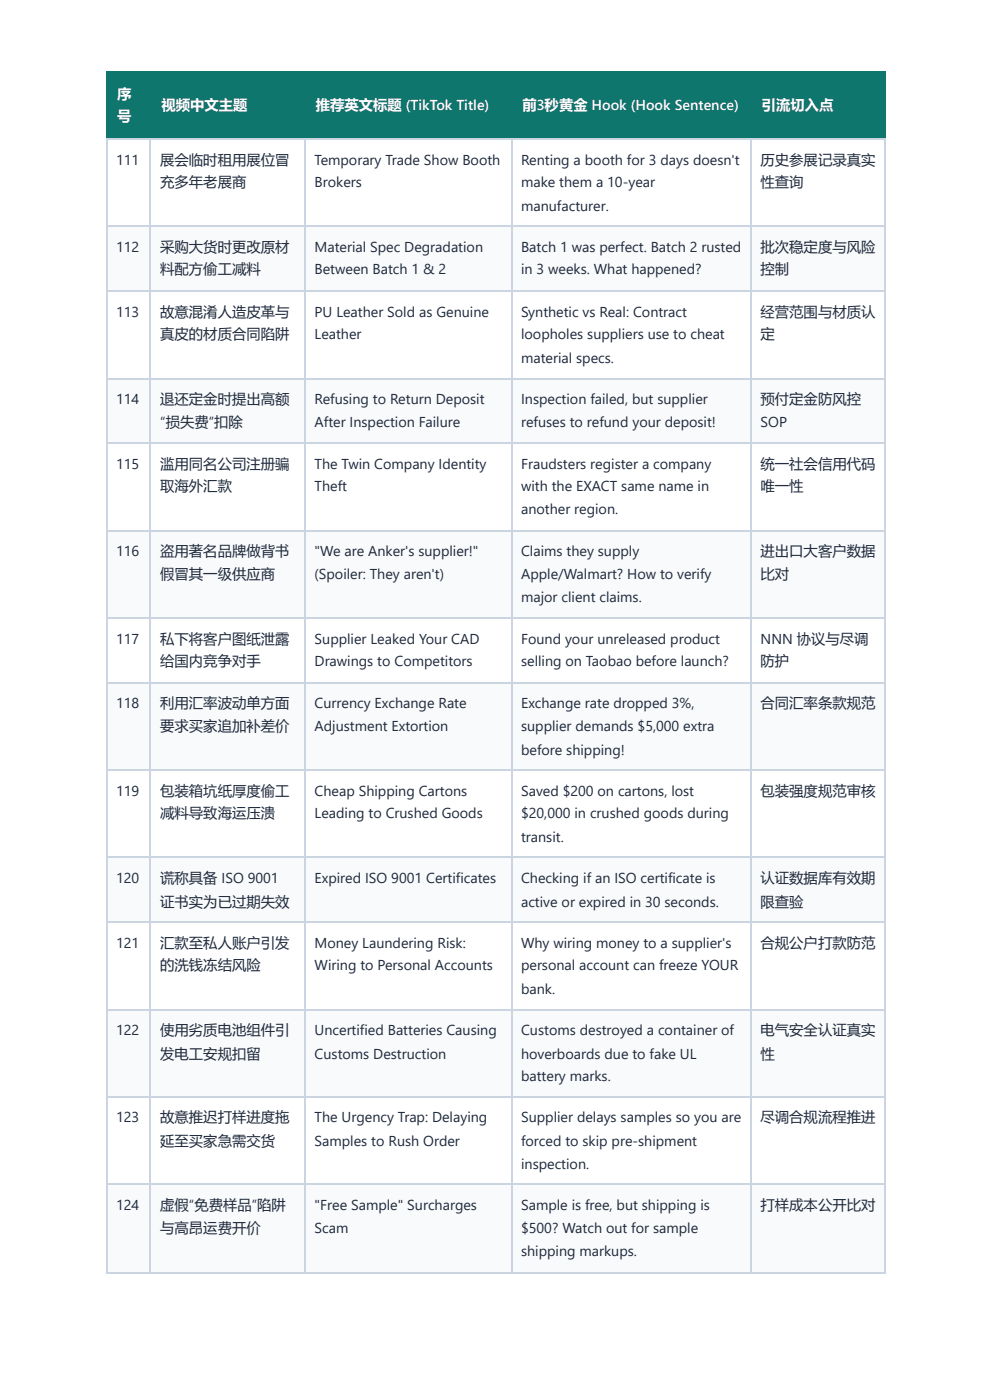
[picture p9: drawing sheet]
<svg xmlns="http://www.w3.org/2000/svg" width="210mm" height="297mm" viewBox="0 0 210 297" stroke-linecap="round" stroke-linejoin="round" font-family="sans-serif">
<defs><g id="words">
<g font-size="3" fill="#fff">
<text x="24.9" y="20.9">序</text>
<text x="34.2" y="23.3">视频中文主题</text>
<text x="67" y="23.3">推荐英文标题 (TikTok Title)</text>
<text x="110.7" y="23.3">前3秒黄金 Hook (Hook Sentence)</text>
<text x="161.5" y="23.3">引流切入点</text>
<text x="24.9" y="25.7">号</text>
</g>
<g font-size="3" fill="#1e293b">
<text x="24.6" y="34.9">111</text>
<text x="34" y="34.9">展会临时租用展位冒</text>
<text x="66.7" y="34.9">Temporary Trade Show Booth</text>
<text x="110.5" y="34.9">Renting a booth for 3 days doesn't</text>
<text x="161.3" y="34.9">历史参展记录真实</text>
<text x="34" y="39.7">充多年老展商</text>
<text x="66.7" y="39.7">Brokers</text>
<text x="110.5" y="39.7">make them a 10-year</text>
<text x="161.3" y="39.7">性查询</text>
<text x="110.5" y="44.7">manufacturer.</text>
<text x="24.6" y="53.4">112</text>
<text x="34" y="53.4">采购大货时更改原材</text>
<text x="66.7" y="53.4">Material Spec Degradation</text>
<text x="110.5" y="53.4">Batch 1 was perfect. Batch 2 rusted</text>
<text x="161.3" y="53.4">批次稳定度与风险</text>
<text x="34" y="58.2">料配方偷工减料</text>
<text x="66.7" y="58.2">Between Batch 1 &amp; 2</text>
<text x="110.5" y="58.2">in 3 weeks. What happened?</text>
<text x="161.3" y="58.2">控制</text>
<text x="24.6" y="67.2">113</text>
<text x="34" y="67.2">故意混淆人造皮革与</text>
<text x="34" y="72">真皮的材质合同陷阱</text>
<text x="66.7" y="67.2">PU Leather Sold as Genuine</text>
<text x="66.7" y="72">Leather</text>
<text x="110.5" y="67.2">Synthetic vs Real: Contract</text>
<text x="110.5" y="72">loopholes suppliers use to cheat</text>
<text x="161.3" y="67.2">经营范围与材质认</text>
<text x="161.3" y="72">定</text>
<text x="110.5" y="77">material specs.</text>
<text x="24.6" y="85.7">114</text>
<text x="34" y="85.7">退还定金时提出高额</text>
<text x="66.7" y="85.7">Refusing to Return Deposit</text>
<text x="110.5" y="85.7">Inspection failed, but supplier</text>
<text x="161.3" y="85.7">预付定金防风控</text>
<text x="34" y="90.5">“损失费”扣除</text>
<text x="66.7" y="90.5">After Inspection Failure</text>
<text x="110.5" y="90.5">refuses to refund your deposit!</text>
<text x="161.3" y="90.5">SOP</text>
<text x="24.6" y="99.5">115</text>
<text x="34" y="99.5">滥用同名公司注册骗</text>
<text x="66.7" y="99.5">The Twin Company Identity</text>
<text x="110.5" y="99.5">Fraudsters register a company</text>
<text x="161.3" y="99.5">统一社会信用代码</text>
<text x="34" y="104.2">取海外汇款</text>
<text x="66.7" y="104.2">Theft</text>
<text x="110.5" y="104.2">with the EXACT same name in</text>
<text x="161.3" y="104.2">唯一性</text>
<text x="110.5" y="109">another region.</text>
<text x="24.6" y="118">116</text>
<text x="34" y="118">盗用著名品牌做背书</text>
<text x="66.7" y="118">&quot;We are Anker's supplier!&quot;</text>
<text x="110.5" y="118">Claims they supply</text>
<text x="161.3" y="118">进出口大客户数据</text>
<text x="34" y="122.8">假冒其一级供应商</text>
<text x="66.7" y="122.8">(Spoiler: They aren't)</text>
<text x="110.5" y="122.8">Apple/Walmart? How to verify</text>
<text x="161.3" y="122.8">比对</text>
<text x="110.5" y="127.8">major client claims.</text>
<text x="24.6" y="136.5">117</text>
<text x="34" y="136.5">私下将客户图纸泄露</text>
<text x="66.7" y="136.5">Supplier Leaked Your CAD</text>
<text x="110.5" y="136.5">Found your unreleased product</text>
<text x="161.3" y="136.5">NNN 协议与尽调</text>
<text x="34" y="141.3">给国内竞争对手</text>
<text x="66.7" y="141.3">Drawings to Competitors</text>
<text x="110.5" y="141.3">selling on Taobao before launch?</text>
<text x="161.3" y="141.3">防护</text>
<text x="24.6" y="150.3">118</text>
<text x="34" y="150.3">利用汇率波动单方面</text>
<text x="34" y="155">要求买家追加补差价</text>
<text x="66.7" y="150.3">Currency Exchange Rate</text>
<text x="66.7" y="155">Adjustment Extortion</text>
<text x="110.5" y="150.3">Exchange rate dropped 3%,</text>
<text x="110.5" y="155">supplier demands $5,000 extra</text>
<text x="161.3" y="150.3">合同汇率条款规范</text>
<text x="110.5" y="160.1">before shipping!</text>
<text x="24.6" y="168.8">119</text>
<text x="34" y="168.8">包装箱坑纸厚度偷工</text>
<text x="34" y="173.6">减料导致海运压溃</text>
<text x="66.7" y="168.8">Cheap Shipping Cartons</text>
<text x="66.7" y="173.6">Leading to Crushed Goods</text>
<text x="110.5" y="168.8">Saved $200 on cartons, lost</text>
<text x="110.5" y="173.6">$20,000 in crushed goods during</text>
<text x="161.3" y="168.8">包装强度规范审核</text>
<text x="110.5" y="178.6">transit.</text>
<text x="24.6" y="187.3">120</text>
<text x="34" y="187.3">谎称具备 ISO 9001</text>
<text x="66.7" y="187.3">Expired ISO 9001 Certificates</text>
<text x="110.5" y="187.3">Checking if an ISO certificate is</text>
<text x="161.3" y="187.3">认证数据库有效期</text>
<text x="34" y="192.4">证书实为已过期失效</text>
<text x="110.5" y="192.4">active or expired in 30 seconds.</text>
<text x="161.3" y="192.4">限查验</text>
<text x="24.6" y="201.1">121</text>
<text x="34" y="201.1">汇款至私人账户引发</text>
<text x="66.7" y="201.1">Money Laundering Risk:</text>
<text x="110.5" y="201.1">Why wiring money to a supplier's</text>
<text x="161.3" y="201.1">合规公户打款防范</text>
<text x="34" y="205.8">的洗钱冻结风险</text>
<text x="66.7" y="205.8">Wiring to Personal Accounts</text>
<text x="110.5" y="205.8">personal account can freeze YOUR</text>
<text x="110.5" y="210.9">bank.</text>
<text x="24.6" y="219.6">122</text>
<text x="34" y="219.6">使用劣质电池组件引</text>
<text x="66.7" y="219.6">Uncertified Batteries Causing</text>
<text x="110.5" y="219.6">Customs destroyed a container of</text>
<text x="161.3" y="219.6">电气安全认证真实</text>
<text x="34" y="224.6">发电工安规扣留</text>
<text x="66.7" y="224.6">Customs Destruction</text>
<text x="110.5" y="224.6">hoverboards due to fake UL</text>
<text x="161.3" y="224.6">性</text>
<text x="110.5" y="229.4">battery marks.</text>
<text x="24.6" y="238.1">123</text>
<text x="34" y="238.1">故意推迟打样进度拖</text>
<text x="66.7" y="238.1">The Urgency Trap: Delaying</text>
<text x="110.5" y="238.1">Supplier delays samples so you are</text>
<text x="161.3" y="238.1">尽调合规流程推进</text>
<text x="34" y="243.2">延至买家急需交货</text>
<text x="66.7" y="243.2">Samples to Rush Order</text>
<text x="110.5" y="243.2">forced to skip pre-shipment</text>
<text x="110.5" y="247.9">inspection.</text>
<text x="24.6" y="256.6">124</text>
<text x="34" y="256.6">虚假“免费样品”陷阱</text>
<text x="66.7" y="256.6">&quot;Free Sample&quot; Surcharges</text>
<text x="110.5" y="256.6">Sample is free, but shipping is</text>
<text x="161.3" y="256.6">打样成本公开比对</text>
<text x="34" y="261.7">与高昂运费开价</text>
<text x="66.7" y="261.7">Scam</text>
<text x="110.5" y="261.7">$500? Watch out for sample</text>
<text x="110.5" y="266.4">shipping markups.</text>
</g>
</g></defs>
<g fill="#0f766e">
<path d="M22.8 15.3h9.2v14.1h-9.2z"/>
<path d="M32 15.3h32.8v14.1h-32.8z"/>
<path d="M64.8 15.3h43.7v14.1h-43.7z"/>
<path d="M108.5 15.3h50.8v14.1h-50.8z"/>
<path d="M159.3 15.3h28.6v14.1h-28.6z"/>
</g>
<g fill="#f8fafc">
<path d="M22.8 47.9h9.2v13.7h-9.2z"/>
<path d="M32 47.9h32.8v13.7h-32.8z"/>
<path d="M64.8 47.9h43.7v13.7h-43.7z"/>
<path d="M108.5 47.9h50.8v13.7h-50.8z"/>
<path d="M159.3 47.9h28.6v13.7h-28.6z"/>
<path d="M22.8 80.2h9.2v13.7h-9.2z"/>
<path d="M32 80.2h32.8v13.7h-32.8z"/>
<path d="M64.8 80.2h43.7v13.7h-43.7z"/>
<path d="M108.5 80.2h50.8v13.7h-50.8z"/>
<path d="M159.3 80.2h28.6v13.7h-28.6z"/>
<path d="M22.8 112.4h9.2v18.8h-9.2z"/>
<path d="M32 112.4h32.8v18.8h-32.8z"/>
<path d="M64.8 112.4h43.7v18.8h-43.7z"/>
<path d="M108.5 112.4h50.8v18.8h-50.8z"/>
<path d="M159.3 112.4h28.6v18.8h-28.6z"/>
<path d="M22.8 144.7h9.2v18.5h-9.2z"/>
<path d="M32 144.7h32.8v18.5h-32.8z"/>
<path d="M64.8 144.7h43.7v18.5h-43.7z"/>
<path d="M108.5 144.7h50.8v18.5h-50.8z"/>
<path d="M159.3 144.7h28.6v18.5h-28.6z"/>
<path d="M22.8 182h9.2v13.5h-9.2z"/>
<path d="M32 182h32.8v13.5h-32.8z"/>
<path d="M64.8 182h43.7v13.5h-43.7z"/>
<path d="M108.5 182h50.8v13.5h-50.8z"/>
<path d="M159.3 182h28.6v13.5h-28.6z"/>
<path d="M22.8 214.3h9.2v18.5h-9.2z"/>
<path d="M32 214.3h32.8v18.5h-32.8z"/>
<path d="M64.8 214.3h43.7v18.5h-43.7z"/>
<path d="M108.5 214.3h50.8v18.5h-50.8z"/>
<path d="M159.3 214.3h28.6v18.5h-28.6z"/>
<path d="M22.8 251.4h9.2v18.5h-9.2z"/>
<path d="M32 251.4h32.8v18.5h-32.8z"/>
<path d="M64.8 251.4h43.7v18.5h-43.7z"/>
<path d="M108.5 251.4h50.8v18.5h-50.8z"/>
<path d="M159.3 251.4h28.6v18.5h-28.6z"/>
</g>
<path d="M22.5 15.2h165.4M22.6 15.1v14.5M31.9 15.1v14.5M64.7 15.1v14.5M108.6 15.1v14.5M159.1 15.1v14.5M187.7 15.1v14.5M22.5 29.5h165.4" fill="none" stroke="#0f766e" stroke-width=".26"/>
<g fill="none" stroke="#cbd5e1" stroke-width=".26">
<path d="M22.5 29.5h165.4M22.6 29.6v240.3M31.9 29.6v240.3M64.7 29.6v240.3M108.6 29.6v240.3M159.1 29.6v240.3M187.7 29.6v240.3M22.5 48h165.4M22.5 61.8h165.4M22.5 80.3h165.4M22.5 94.1h165.4M22.5 112.6h165.4"/>
<path d="M22.5 131.1h165.4M22.5 144.9h165.4M22.5 163.4h165.4M22.5 181.9h165.4M22.5 195.7h165.4M22.5 214.2h165.4M22.5 232.7h165.4M22.5 251.2h165.4M22.5 270h165.4"/>
</g>
<use href="#words"/>
</svg>
